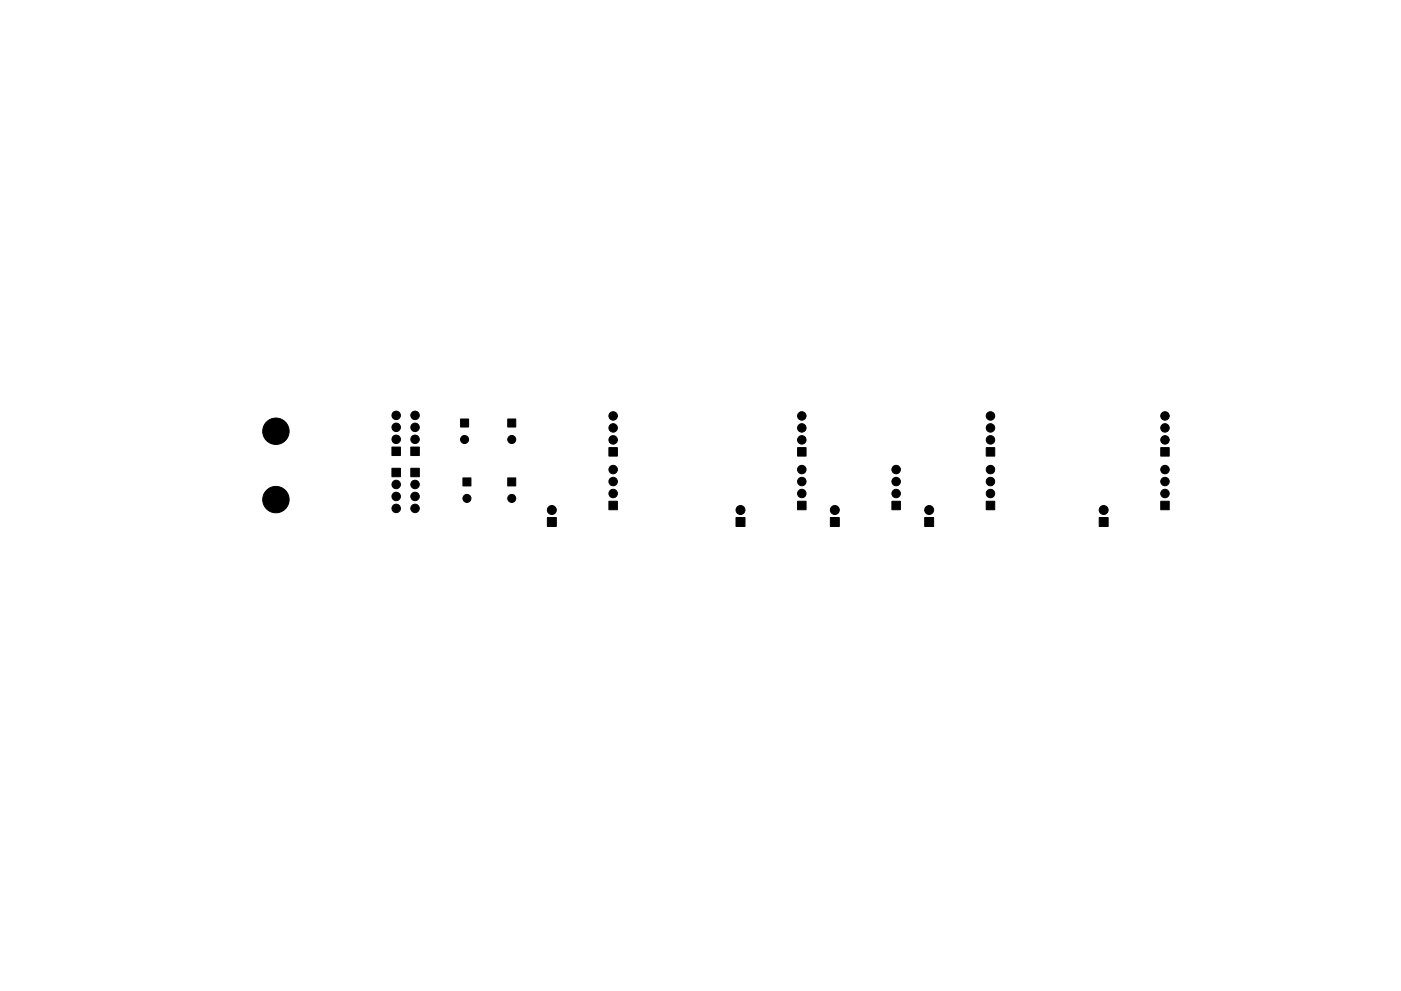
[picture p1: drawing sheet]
<svg xmlns="http://www.w3.org/2000/svg" width="297mm" height="210mm" viewBox="0 0 297 210" stroke-linecap="round" stroke-linejoin="round" font-family="sans-serif">
<g fill="#000" stroke="#000" stroke-width=".21">
<path d="M83.1 99.4h1.8v1.7h-1.8zM83.1 94.9h1.8v1.7h-1.8zM87.1 99.4h1.8v1.7h-1.8zM87.1 94.9h1.8v1.7h-1.8zM97.7 88.9h1.6v1.7h-1.6zM107.7 88.9h1.6v1.7h-1.6zM129.1 95h1.8v1.8h-1.8zM169.1 95h1.8v1.8h-1.8zM209.1 95h1.8v1.8h-1.8zM246.1 95h1.8v1.8h-1.8zM98.2 101.4h1.6v1.7h-1.6zM107.7 101.4h1.6v1.7h-1.6z"/>
<path d="M116.1 109.8h1.8v1.9h-1.8zM129.1 106.4h1.8v1.7h-1.8zM156.1 109.8h1.8v1.9h-1.8zM169.1 106.4h1.8v1.7h-1.8zM176.1 109.8h1.8v1.9h-1.8zM189.1 106.4h1.8v1.7h-1.8zM196.1 109.8h1.8v1.9h-1.8zM209.1 106.4h1.8v1.7h-1.8zM233.1 109.8h1.8v1.9h-1.8zM246.1 106.4h1.8v1.7h-1.8z"/>
<circle cx="58.5" cy="91.5" r="2.8"/>
<circle cx="84" cy="90.7" r=".9"/>
<circle cx="84" cy="93.2" r=".9"/>
<circle cx="84" cy="88.1" r=".9"/>
<circle cx="88" cy="93.2" r=".9"/>
<circle cx="88" cy="90.7" r=".9"/>
<circle cx="88" cy="88.1" r=".9"/>
<circle cx="98.5" cy="93.2" r=".85"/>
<circle cx="108.5" cy="93.2" r=".85"/>
<circle cx="130" cy="99.6" r=".9"/>
<circle cx="130" cy="90.8" r=".9"/>
<circle cx="130" cy="88.2" r=".9"/>
<circle cx="130" cy="93.3" r=".9"/>
<circle cx="170" cy="99.6" r=".9"/>
<circle cx="170" cy="90.8" r=".9"/>
<circle cx="170" cy="88.2" r=".9"/>
<circle cx="170" cy="93.3" r=".9"/>
<circle cx="190" cy="99.6" r=".9"/>
<circle cx="210" cy="99.6" r=".9"/>
<circle cx="210" cy="90.8" r=".9"/>
<circle cx="210" cy="88.2" r=".9"/>
<circle cx="210" cy="93.3" r=".9"/>
<circle cx="247" cy="99.6" r=".9"/>
<circle cx="247" cy="93.3" r=".9"/>
<circle cx="247" cy="90.8" r=".9"/>
<circle cx="247" cy="88.2" r=".9"/>
<circle cx="58.5" cy="106" r="2.8"/>
<circle cx="84" cy="107.9" r=".9"/>
<circle cx="84" cy="105.3" r=".9"/>
<circle cx="84" cy="102.8" r=".9"/>
<circle cx="88" cy="107.9" r=".9"/>
<circle cx="88" cy="102.8" r=".9"/>
<circle cx="88" cy="105.3" r=".9"/>
<circle cx="99" cy="105.7" r=".85"/>
<circle cx="108.5" cy="105.7" r=".85"/>
<circle cx="117" cy="108.2" r=".95"/>
<circle cx="130" cy="104.7" r=".9"/>
<circle cx="130" cy="102.2" r=".9"/>
<circle cx="157" cy="108.2" r=".95"/>
<circle cx="170" cy="104.7" r=".9"/>
<circle cx="170" cy="102.2" r=".9"/>
<circle cx="177" cy="108.2" r=".95"/>
<circle cx="190" cy="102.2" r=".9"/>
<circle cx="190" cy="104.7" r=".9"/>
<circle cx="197" cy="108.2" r=".95"/>
<circle cx="210" cy="104.7" r=".9"/>
<circle cx="210" cy="102.2" r=".9"/>
<circle cx="234" cy="108.2" r=".95"/>
<circle cx="247" cy="102.2" r=".9"/>
<circle cx="247" cy="104.7" r=".9"/>
</g>
</svg>
